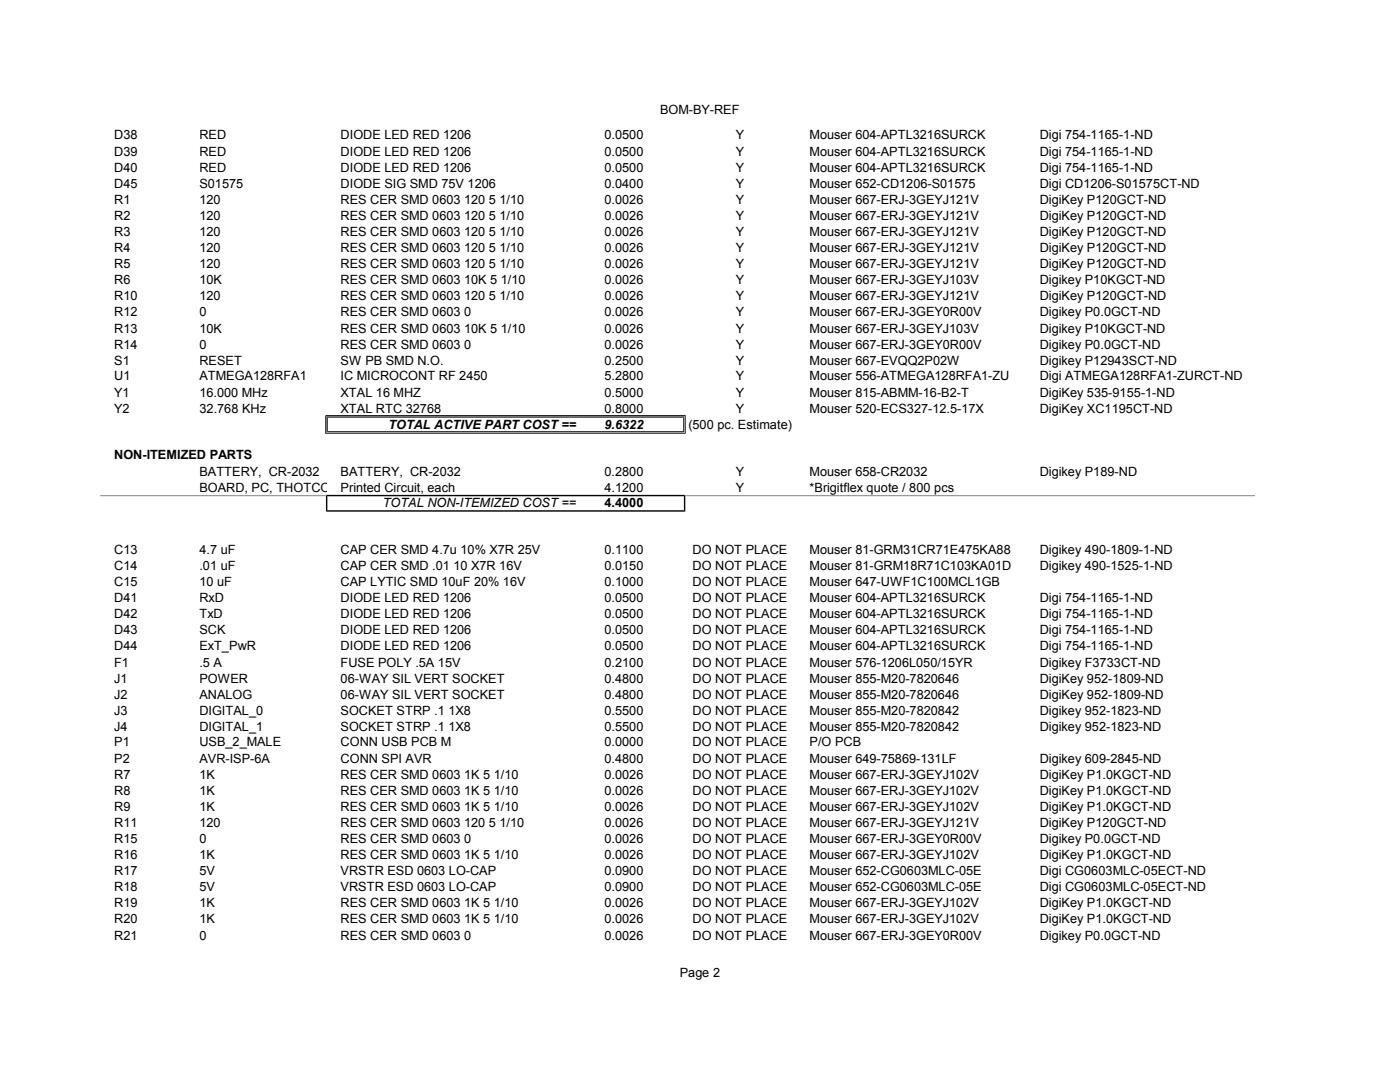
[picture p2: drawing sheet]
<svg xmlns="http://www.w3.org/2000/svg" width="279mm" height="216mm" viewBox="0 0 279 216" stroke-linecap="round" stroke-linejoin="round" font-family="sans-serif">
<defs><g id="words">
<g font-size="2.5">
<text x="131.7" y="22.7">BOM-BY-REF</text>
<text x="22.8" y="27.8">D38</text>
<text x="39.8" y="27.8">RED</text>
<text x="68" y="27.8">DIODE LED RED 1206</text>
<text x="120.6" y="27.8">0.0500</text>
<text x="146.9" y="27.8">Y</text>
<text x="161.6" y="27.8">Mouser 604-APTL3216SURCK</text>
<text x="207.5" y="27.8">Digi 754-1165-1-ND</text>
<text x="22.8" y="31">D39</text>
<text x="22.8" y="34.3">D40</text>
<text x="39.8" y="31">RED</text>
<text x="39.8" y="34.3">RED</text>
<text x="68" y="31">DIODE LED RED 1206</text>
<text x="68" y="34.3">DIODE LED RED 1206</text>
<text x="120.6" y="31">0.0500</text>
<text x="120.6" y="34.3">0.0500</text>
<text x="146.9" y="31">Y</text>
<text x="146.9" y="34.3">Y</text>
<text x="161.6" y="31">Mouser 604-APTL3216SURCK</text>
<text x="161.6" y="34.3">Mouser 604-APTL3216SURCK</text>
<text x="207.5" y="31">Digi 754-1165-1-ND</text>
<text x="207.5" y="34.3">Digi 754-1165-1-ND</text>
<text x="22.8" y="37.5">D45</text>
<text x="22.8" y="40.7">R1</text>
<text x="39.8" y="37.5">S01575</text>
<text x="39.8" y="40.7">120</text>
<text x="68" y="37.5">DIODE SIG SMD 75V 1206</text>
<text x="68" y="40.7">RES CER SMD 0603 120 5 1/10</text>
<text x="120.6" y="37.5">0.0400</text>
<text x="120.6" y="40.7">0.0026</text>
<text x="146.9" y="37.5">Y</text>
<text x="146.9" y="40.7">Y</text>
<text x="161.6" y="37.5">Mouser 652-CD1206-S01575</text>
<text x="161.6" y="40.7">Mouser 667-ERJ-3GEYJ121V</text>
<text x="207.5" y="37.5">Digi CD1206-S01575CT-ND</text>
<text x="207.5" y="40.7">DigiKey P120GCT-ND</text>
<text x="22.8" y="43.9">R2</text>
<text x="22.8" y="47.1">R3</text>
<text x="39.8" y="43.9">120</text>
<text x="39.8" y="47.1">120</text>
<text x="68" y="43.9">RES CER SMD 0603 120 5 1/10</text>
<text x="68" y="47.1">RES CER SMD 0603 120 5 1/10</text>
<text x="120.6" y="43.9">0.0026</text>
<text x="120.6" y="47.1">0.0026</text>
<text x="146.9" y="43.9">Y</text>
<text x="146.9" y="47.1">Y</text>
<text x="161.6" y="43.9">Mouser 667-ERJ-3GEYJ121V</text>
<text x="161.6" y="47.1">Mouser 667-ERJ-3GEYJ121V</text>
<text x="207.5" y="43.9">DigiKey P120GCT-ND</text>
<text x="207.5" y="47.1">DigiKey P120GCT-ND</text>
<text x="22.8" y="50.3">R4</text>
<text x="22.8" y="53.5">R5</text>
<text x="39.8" y="50.3">120</text>
<text x="39.8" y="53.5">120</text>
<text x="68" y="50.3">RES CER SMD 0603 120 5 1/10</text>
<text x="68" y="53.5">RES CER SMD 0603 120 5 1/10</text>
<text x="120.6" y="50.3">0.0026</text>
<text x="120.6" y="53.5">0.0026</text>
<text x="146.9" y="50.3">Y</text>
<text x="146.9" y="53.5">Y</text>
<text x="161.6" y="50.3">Mouser 667-ERJ-3GEYJ121V</text>
<text x="161.6" y="53.5">Mouser 667-ERJ-3GEYJ121V</text>
<text x="207.5" y="50.3">DigiKey P120GCT-ND</text>
<text x="207.5" y="53.5">DigiKey P120GCT-ND</text>
<text x="22.8" y="56.7">R6</text>
<text x="22.8" y="59.9">R10</text>
<text x="39.8" y="56.7">10K</text>
<text x="39.8" y="59.9">120</text>
<text x="68" y="56.7">RES CER SMD 0603 10K 5 1/10</text>
<text x="68" y="59.9">RES CER SMD 0603 120 5 1/10</text>
<text x="120.6" y="56.7">0.0026</text>
<text x="120.6" y="59.9">0.0026</text>
<text x="146.9" y="56.7">Y</text>
<text x="146.9" y="59.9">Y</text>
<text x="161.6" y="56.7">Mouser 667-ERJ-3GEYJ103V</text>
<text x="161.6" y="59.9">Mouser 667-ERJ-3GEYJ121V</text>
<text x="207.5" y="56.7">Digikey P10KGCT-ND</text>
<text x="207.5" y="59.9">DigiKey P120GCT-ND</text>
<text x="22.8" y="63.1">R12</text>
<text x="39.8" y="63.1">0</text>
<text x="68" y="63.1">RES CER SMD 0603 0</text>
<text x="120.6" y="63.1">0.0026</text>
<text x="146.9" y="63.1">Y</text>
<text x="161.6" y="63.1">Mouser 667-ERJ-3GEY0R00V</text>
<text x="207.5" y="63.1">Digikey P0.0GCT-ND</text>
<text x="22.8" y="66.4">R13</text>
<text x="22.8" y="69.6">R14</text>
<text x="39.8" y="66.4">10K</text>
<text x="39.8" y="69.6">0</text>
<text x="68" y="66.4">RES CER SMD 0603 10K 5 1/10</text>
<text x="68" y="69.6">RES CER SMD 0603 0</text>
<text x="120.6" y="66.4">0.0026</text>
<text x="120.6" y="69.6">0.0026</text>
<text x="146.9" y="66.4">Y</text>
<text x="146.9" y="69.6">Y</text>
<text x="161.6" y="66.4">Mouser 667-ERJ-3GEYJ103V</text>
<text x="161.6" y="69.6">Mouser 667-ERJ-3GEY0R00V</text>
<text x="207.5" y="66.4">Digikey P10KGCT-ND</text>
<text x="207.5" y="69.6">Digikey P0.0GCT-ND</text>
<text x="22.8" y="72.8">S1</text>
<text x="22.8" y="75.9">U1</text>
<text x="39.8" y="72.8">RESET</text>
<text x="39.8" y="75.9">ATMEGA128RFA1</text>
<text x="68" y="72.8">SW PB SMD N.O.</text>
<text x="68" y="75.9">IC MICROCONT RF 2450</text>
<text x="120.6" y="72.8">0.2500</text>
<text x="120.6" y="75.9">5.2800</text>
<text x="146.9" y="72.8">Y</text>
<text x="146.9" y="75.9">Y</text>
<text x="161.6" y="72.8">Mouser 667-EVQQ2P02W</text>
<text x="161.6" y="75.9">Mouser 556-ATMEGA128RFA1-ZU</text>
<text x="207.5" y="72.8">Digikey P12943SCT-ND</text>
<text x="207.5" y="75.9">Digi ATMEGA128RFA1-ZURCT-ND</text>
<text x="22.8" y="79.1">Y1</text>
<text x="22.8" y="82.3">Y2</text>
<text x="39.8" y="79.1">16.000 MHz</text>
<text x="39.8" y="82.3">32.768 KHz</text>
<text x="68" y="79.1">XTAL 16 MHZ</text>
<text x="68" y="82.3">XTAL RTC 32768</text>
<text x="120.6" y="79.1">0.5000</text>
<text x="120.6" y="82.3">0.8000</text>
<text x="146.9" y="79.1">Y</text>
<text x="146.9" y="82.3">Y</text>
<text x="161.6" y="79.1">Mouser 815-ABMM-16-B2-T</text>
<text x="161.6" y="82.3">Mouser 520-ECS327-12.5-17X</text>
<text x="207.5" y="79.1">DigiKey 535-9155-1-ND</text>
<text x="207.5" y="82.3">DigiKey XC1195CT-ND</text>
<text x="77.5" y="85.5">TOTAL ACTIVE PART COST ==</text>
<text x="120.6" y="85.5">9.6322</text>
<text x="137.4" y="85.5">(500 pc. Estimate)</text>
<text x="22.8" y="91.7">NON-ITEMIZED PARTS</text>
<text x="39.8" y="94.9">BATTERY, CR-2032</text>
<text x="68" y="94.9">BATTERY, CR-2032</text>
<text x="120.6" y="94.9">0.2800</text>
<text x="146.9" y="94.9">Y</text>
<text x="161.6" y="94.9">Mouser 658-CR2032</text>
<text x="207.5" y="94.9">Digikey P189-ND</text>
<text x="39.8" y="98.1">BOARD, PC, THOTCO</text>
<text x="68" y="98.1">Printed Circuit, each</text>
<text x="76.4" y="101.2">TOTAL NON-ITEMIZED COST ==</text>
<text x="120.6" y="98.1">4.1200</text>
<text x="120.6" y="101.2">4.4000</text>
<text x="146.9" y="98.1">Y</text>
<text x="161.5" y="98.1">*Brigitflex quote / 800 pcs</text>
<text x="22.8" y="110.5">C13</text>
<text x="22.8" y="113.7">C14</text>
<text x="39.8" y="110.5">4.7 uF</text>
<text x="39.8" y="113.7">.01 uF</text>
<text x="68" y="110.5">CAP CER SMD 4.7u 10% X7R 25V</text>
<text x="68" y="113.7">CAP CER SMD .01 10 X7R 16V</text>
<text x="120.6" y="110.5">0.1100</text>
<text x="120.6" y="113.7">0.0150</text>
<text x="138.2" y="110.5">DO NOT PLACE</text>
<text x="138.2" y="113.7">DO NOT PLACE</text>
<text x="161.6" y="110.5">Mouser 81-GRM31CR71E475KA88</text>
<text x="161.6" y="113.7">Mouser 81-GRM18R71C103KA01D</text>
<text x="207.5" y="110.5">Digikey 490-1809-1-ND</text>
<text x="207.5" y="113.7">Digikey 490-1525-1-ND</text>
<text x="22.8" y="116.9">C15</text>
<text x="39.8" y="116.9">10 uF</text>
<text x="68" y="116.9">CAP LYTIC SMD 10uF 20% 16V</text>
<text x="120.6" y="116.9">0.1000</text>
<text x="138.2" y="116.9">DO NOT PLACE</text>
<text x="161.6" y="116.9">Mouser 647-UWF1C100MCL1GB</text>
<text x="22.8" y="120.2">D41</text>
<text x="22.8" y="123.4">D42</text>
<text x="39.8" y="120.2">RxD</text>
<text x="39.8" y="123.4">TxD</text>
<text x="68" y="120.2">DIODE LED RED 1206</text>
<text x="68" y="123.4">DIODE LED RED 1206</text>
<text x="120.6" y="120.2">0.0500</text>
<text x="120.6" y="123.4">0.0500</text>
<text x="138.2" y="120.2">DO NOT PLACE</text>
<text x="138.2" y="123.4">DO NOT PLACE</text>
<text x="161.6" y="120.2">Mouser 604-APTL3216SURCK</text>
<text x="161.6" y="123.4">Mouser 604-APTL3216SURCK</text>
<text x="207.5" y="120.2">Digi 754-1165-1-ND</text>
<text x="207.5" y="123.4">Digi 754-1165-1-ND</text>
<text x="22.8" y="126.6">D43</text>
<text x="22.8" y="129.8">D44</text>
<text x="39.8" y="126.6">SCK</text>
<text x="39.8" y="129.8">ExT_PwR</text>
<text x="68" y="126.6">DIODE LED RED 1206</text>
<text x="68" y="129.8">DIODE LED RED 1206</text>
<text x="120.6" y="126.6">0.0500</text>
<text x="120.6" y="129.8">0.0500</text>
<text x="138.2" y="126.6">DO NOT PLACE</text>
<text x="138.2" y="129.8">DO NOT PLACE</text>
<text x="161.6" y="126.6">Mouser 604-APTL3216SURCK</text>
<text x="161.6" y="129.8">Mouser 604-APTL3216SURCK</text>
<text x="207.5" y="126.6">Digi 754-1165-1-ND</text>
<text x="207.5" y="129.8">Digi 754-1165-1-ND</text>
<text x="22.8" y="133">F1</text>
<text x="22.8" y="136.2">J1</text>
<text x="39.8" y="133">.5 A</text>
<text x="39.8" y="136.2">POWER</text>
<text x="68" y="133">FUSE POLY .5A 15V</text>
<text x="68" y="136.2">06-WAY SIL VERT SOCKET</text>
<text x="120.6" y="133">0.2100</text>
<text x="120.6" y="136.2">0.4800</text>
<text x="138.2" y="133">DO NOT PLACE</text>
<text x="138.2" y="136.2">DO NOT PLACE</text>
<text x="161.6" y="133">Mouser 576-1206L050/15YR</text>
<text x="161.6" y="136.2">Mouser 855-M20-7820646</text>
<text x="207.5" y="133">Digikey F3733CT-ND</text>
<text x="207.5" y="136.2">DigiKey 952-1809-ND</text>
<text x="22.8" y="139.4">J2</text>
<text x="22.8" y="142.7">J3</text>
<text x="39.8" y="139.4">ANALOG</text>
<text x="39.8" y="142.7">DIGITAL_0</text>
<text x="68" y="139.4">06-WAY SIL VERT SOCKET</text>
<text x="68" y="142.7">SOCKET STRP .1 1X8</text>
<text x="120.6" y="139.4">0.4800</text>
<text x="120.6" y="142.7">0.5500</text>
<text x="138.2" y="139.4">DO NOT PLACE</text>
<text x="138.2" y="142.7">DO NOT PLACE</text>
<text x="161.6" y="139.4">Mouser 855-M20-7820646</text>
<text x="161.6" y="142.7">Mouser 855-M20-7820842</text>
<text x="207.5" y="139.5">DigiKey 952-1809-ND</text>
<text x="207.5" y="142.7">Digikey 952-1823-ND</text>
<text x="22.8" y="145.9">J4</text>
<text x="22.8" y="148.9">P1</text>
<text x="39.8" y="145.9">DIGITAL_1</text>
<text x="39.8" y="148.9">USB_2_MALE</text>
<text x="68" y="145.9">SOCKET STRP .1 1X8</text>
<text x="68" y="148.9">CONN USB PCB M</text>
<text x="120.6" y="145.9">0.5500</text>
<text x="120.6" y="148.9">0.0000</text>
<text x="138.2" y="145.9">DO NOT PLACE</text>
<text x="138.2" y="148.9">DO NOT PLACE</text>
<text x="161.6" y="145.9">Mouser 855-M20-7820842</text>
<text x="161.6" y="148.9">P/O PCB</text>
<text x="207.5" y="145.9">Digikey 952-1823-ND</text>
<text x="22.8" y="152.2">P2</text>
<text x="22.8" y="155.4">R7</text>
<text x="39.8" y="152.2">AVR-ISP-6A</text>
<text x="39.8" y="155.4">1K</text>
<text x="68" y="152.2">CONN SPI AVR</text>
<text x="68" y="155.4">RES CER SMD 0603 1K 5 1/10</text>
<text x="120.6" y="152.2">0.4800</text>
<text x="120.6" y="155.4">0.0026</text>
<text x="138.2" y="152.2">DO NOT PLACE</text>
<text x="138.2" y="155.4">DO NOT PLACE</text>
<text x="161.6" y="152.2">Mouser 649-75869-131LF</text>
<text x="161.6" y="155.4">Mouser 667-ERJ-3GEYJ102V</text>
<text x="207.5" y="152.2">Digikey 609-2845-ND</text>
<text x="207.5" y="155.4">DigiKey P1.0KGCT-ND</text>
<text x="22.8" y="158.6">R8</text>
<text x="22.8" y="161.8">R9</text>
<text x="39.8" y="158.6">1K</text>
<text x="39.8" y="161.8">1K</text>
<text x="68" y="158.6">RES CER SMD 0603 1K 5 1/10</text>
<text x="68" y="161.8">RES CER SMD 0603 1K 5 1/10</text>
<text x="120.6" y="158.6">0.0026</text>
<text x="120.6" y="161.8">0.0026</text>
<text x="138.2" y="158.6">DO NOT PLACE</text>
<text x="138.2" y="161.8">DO NOT PLACE</text>
<text x="161.6" y="158.6">Mouser 667-ERJ-3GEYJ102V</text>
<text x="161.6" y="161.8">Mouser 667-ERJ-3GEYJ102V</text>
<text x="207.5" y="158.6">DigiKey P1.0KGCT-ND</text>
<text x="207.5" y="161.8">DigiKey P1.0KGCT-ND</text>
<text x="22.8" y="165">R11</text>
<text x="39.8" y="165">120</text>
<text x="68" y="165">RES CER SMD 0603 120 5 1/10</text>
<text x="120.6" y="165">0.0026</text>
<text x="138.2" y="165">DO NOT PLACE</text>
<text x="161.6" y="165">Mouser 667-ERJ-3GEYJ121V</text>
<text x="207.5" y="165">DigiKey P120GCT-ND</text>
<text x="22.8" y="168.2">R15</text>
<text x="22.8" y="171.4">R16</text>
<text x="39.8" y="168.2">0</text>
<text x="39.8" y="171.4">1K</text>
<text x="68" y="168.2">RES CER SMD 0603 0</text>
<text x="68" y="171.4">RES CER SMD 0603 1K 5 1/10</text>
<text x="120.6" y="168.2">0.0026</text>
<text x="120.6" y="171.4">0.0026</text>
<text x="138.2" y="168.2">DO NOT PLACE</text>
<text x="138.2" y="171.4">DO NOT PLACE</text>
<text x="161.6" y="168.2">Mouser 667-ERJ-3GEY0R00V</text>
<text x="161.6" y="171.4">Mouser 667-ERJ-3GEYJ102V</text>
<text x="207.5" y="168.2">Digikey P0.0GCT-ND</text>
<text x="207.5" y="171.4">DigiKey P1.0KGCT-ND</text>
<text x="22.8" y="174.6">R17</text>
<text x="22.8" y="177.8">R18</text>
<text x="39.8" y="174.6">5V</text>
<text x="39.8" y="177.8">5V</text>
<text x="68" y="174.6">VRSTR ESD 0603 LO-CAP</text>
<text x="68" y="177.8">VRSTR ESD 0603 LO-CAP</text>
<text x="120.6" y="174.6">0.0900</text>
<text x="120.6" y="177.8">0.0900</text>
<text x="138.2" y="174.6">DO NOT PLACE</text>
<text x="138.2" y="177.8">DO NOT PLACE</text>
<text x="161.6" y="174.6">Mouser 652-CG0603MLC-05E</text>
<text x="161.6" y="177.8">Mouser 652-CG0603MLC-05E</text>
<text x="207.5" y="174.6">Digi CG0603MLC-05ECT-ND</text>
<text x="207.5" y="177.8">Digi CG0603MLC-05ECT-ND</text>
<text x="22.8" y="181">R19</text>
<text x="22.8" y="184.3">R20</text>
<text x="39.8" y="181">1K</text>
<text x="39.8" y="184.3">1K</text>
<text x="68" y="181">RES CER SMD 0603 1K 5 1/10</text>
<text x="68" y="184.3">RES CER SMD 0603 1K 5 1/10</text>
<text x="120.6" y="181">0.0026</text>
<text x="120.6" y="184.3">0.0026</text>
<text x="138.2" y="181">DO NOT PLACE</text>
<text x="138.2" y="184.3">DO NOT PLACE</text>
<text x="161.6" y="181">Mouser 667-ERJ-3GEYJ102V</text>
<text x="161.6" y="184.3">Mouser 667-ERJ-3GEYJ102V</text>
<text x="207.5" y="181">DigiKey P1.0KGCT-ND</text>
<text x="207.5" y="184.3">DigiKey P1.0KGCT-ND</text>
<text x="22.8" y="187.5">R21</text>
<text x="39.8" y="187.5">0</text>
<text x="68" y="187.5">RES CER SMD 0603 0</text>
<text x="120.6" y="187.5">0.0026</text>
<text x="138.2" y="187.5">DO NOT PLACE</text>
<text x="161.6" y="187.5">Mouser 667-ERJ-3GEY0R00V</text>
<text x="207.5" y="187.5">Digikey P0.0GCT-ND</text>
<text x="135.6" y="194.9">Page 2</text>
</g>
</g></defs>
<path d="M20 98.8h45.3M20 99h45.2M65 86.4h71.8M136.5 83.3v2.8h-71.1M136.5 98.8h113.9M136.7 99h113.7M136.8 82.9v3.6M136.8 82.9h-71.8v3.6" fill="none" stroke="#000" stroke-width=".2"/>
<path d="M65.2 83.2h71.4M65.3 83.1v3.2" fill="none" stroke="#000" stroke-width=".21"/>
<g fill="#000">
<path d="M65.1 99l.1-.1 .1 .1v2.8l-.2 .3z" fill-rule="evenodd"/>
<path d="M65.1 98.7h71.7l-.3 .3h-71.2z" fill-rule="evenodd"/>
<path d="M136.6 98.9l.2 .1v3.1l-.3-.3v-2.8z" fill-rule="evenodd"/>
<path d="M65.1 102.1l.2-.3h71.2l.3 .3z" fill-rule="evenodd"/>
</g>
<use href="#words"/>
</svg>
